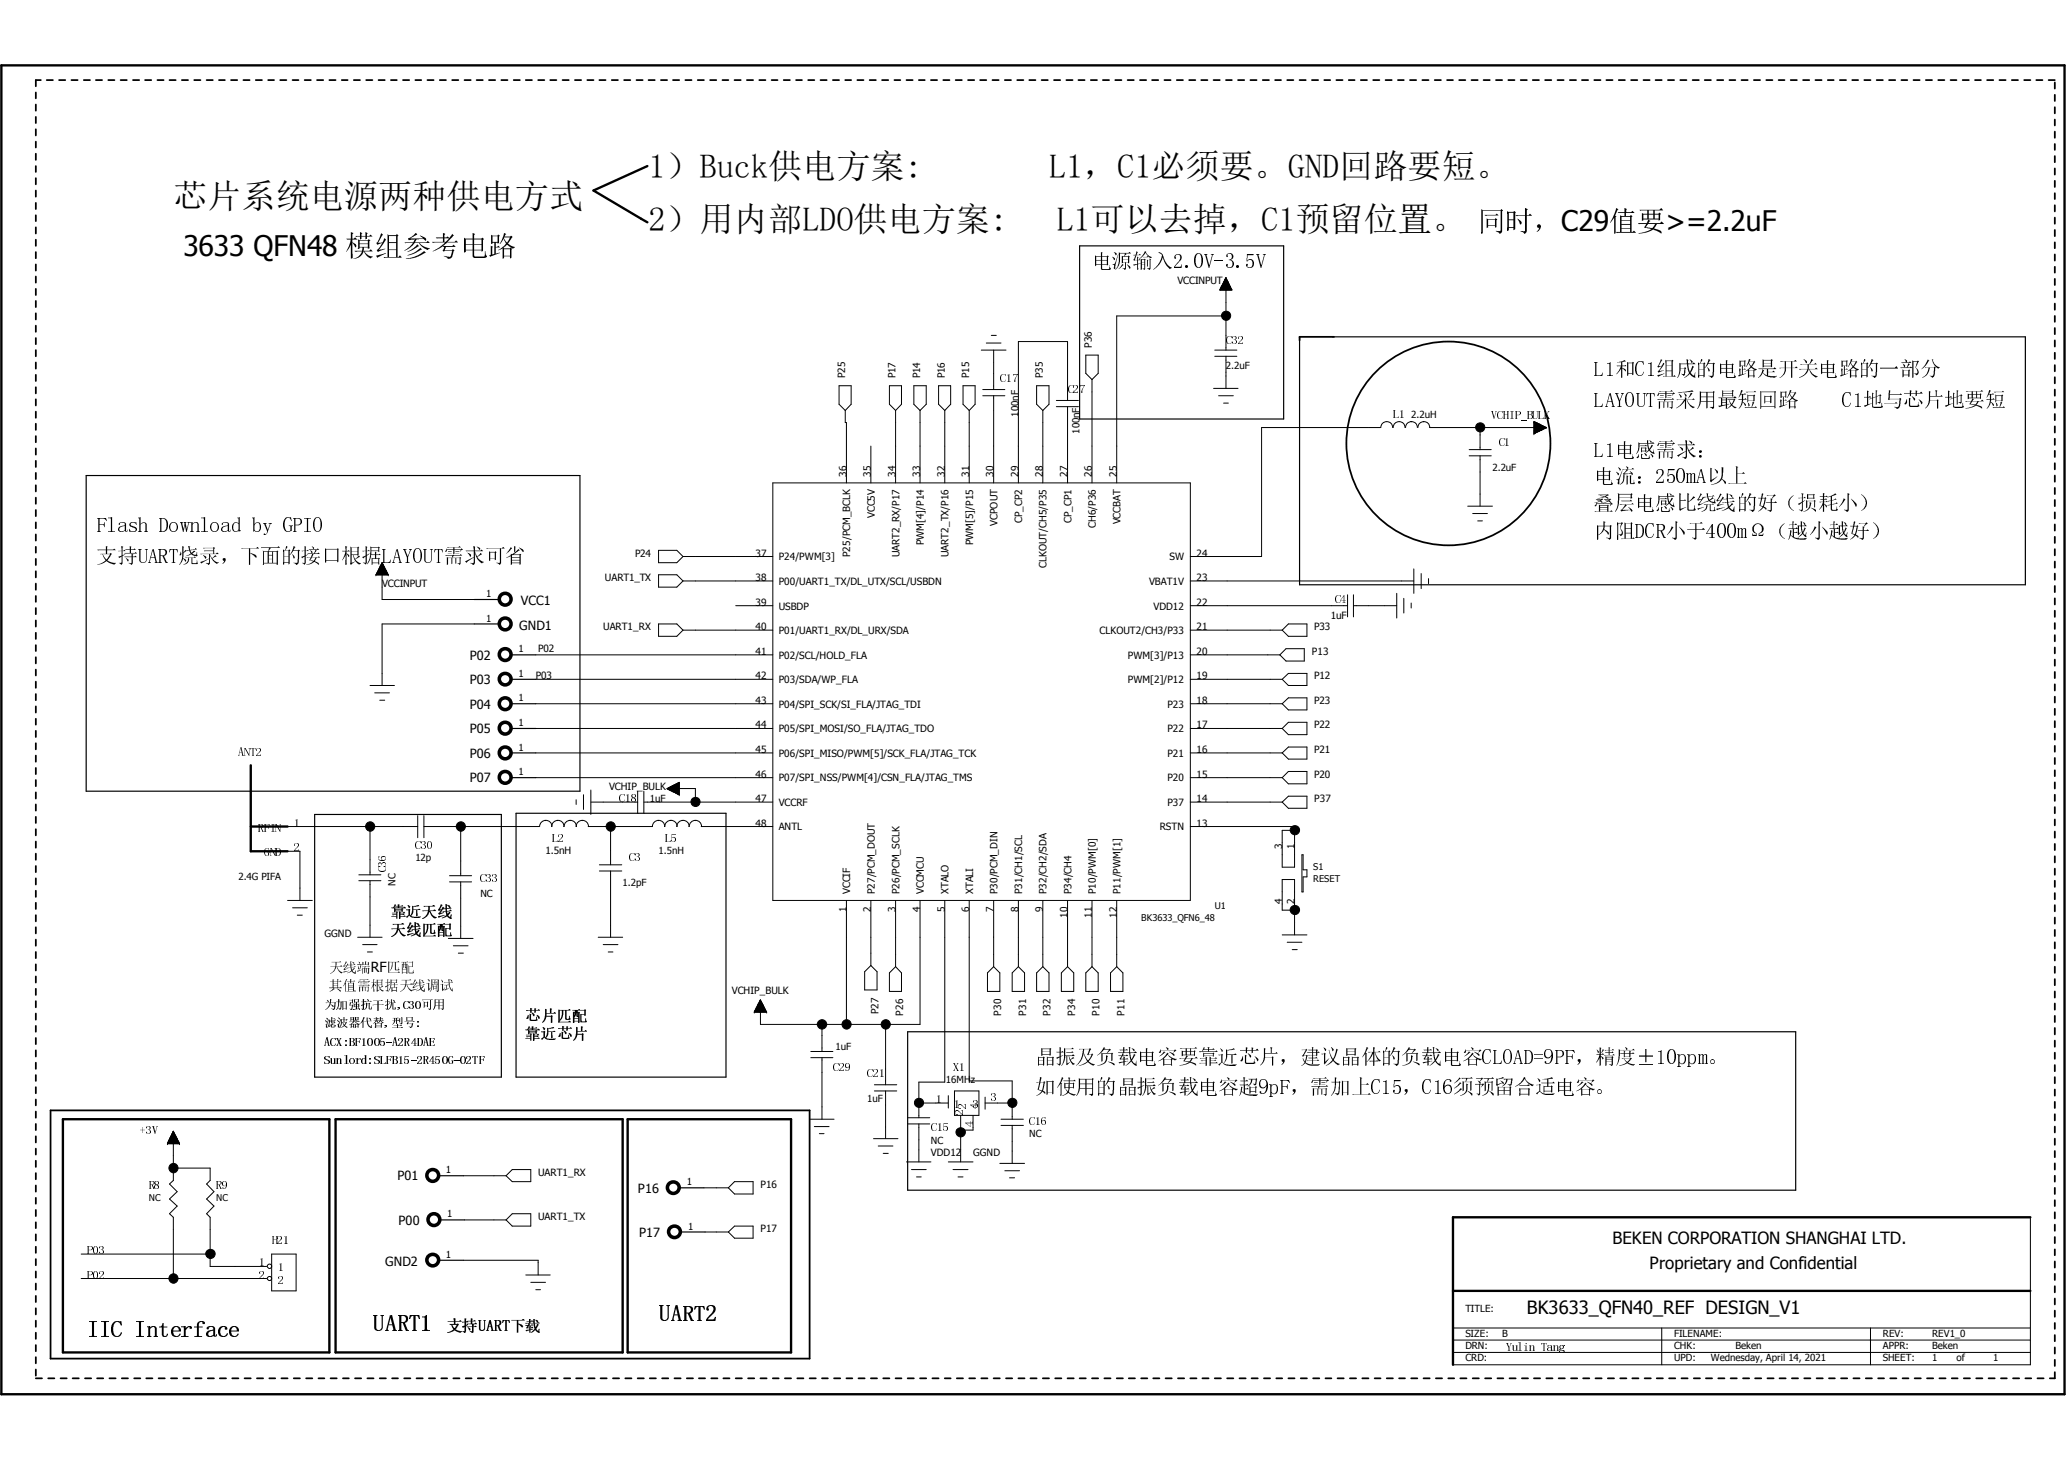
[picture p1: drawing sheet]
<svg xmlns="http://www.w3.org/2000/svg" width="297mm" height="210mm" viewBox="0 0 297 210" stroke-linecap="round" stroke-linejoin="round" font-family="sans-serif">
<defs><g id="words">
<g font-size="4.9">
<text x="24.9" y="29.9">芯片系统电源两种供电方式</text>
<text x="93.2" y="25.6">1）Buck供电方案:</text>
<text x="150.8" y="25.6">L1，C1必须要。GND回路要短。</text>
<text x="93.2" y="33.2">2）用内部LDO供电方案:</text>
<text x="151.9" y="33.2">L1可以去掉，C1预留位置。</text>
</g>
<g font-size="4.1">
<text x="212.3" y="33.2" transform="rotate(90 212.3 33.2)">同</text>
<text x="216.4" y="33.2" transform="rotate(90 216.4 33.2)">同</text>
<text x="220.4" y="33.2" transform="rotate(90 220.4 33.2)">，</text>
<text x="224.5" y="33.2">C29</text>
<text x="231.3" y="33.2" transform="rotate(90 231.3 33.2)">值</text>
<text x="235.4" y="33.2" transform="rotate(90 235.4 33.2)">值</text>
<text x="239.5" y="33.2">&gt;=2.2uF</text>
<text x="26.4" y="36.7">3633 QFN48</text>
<text x="49.8" y="36.7" transform="rotate(90 49.8 36.7)">模</text>
<text x="53.9" y="36.7" transform="rotate(90 53.9 36.7)">模</text>
<text x="57.9" y="36.7" transform="rotate(90 57.9 36.7)">模</text>
<text x="62" y="36.7" transform="rotate(90 62 36.7)">模</text>
<text x="66.1" y="36.7" transform="rotate(90 66.1 36.7)">模</text>
<text x="70.1" y="36.7" transform="rotate(90 70.1 36.7)">模</text>
</g>
<g font-size="3.3">
<text x="53.7" y="191.3" transform="rotate(90 53.7 191.3)">U</text>
<text x="55.4" y="191.3" transform="rotate(90 55.4 191.3)">A</text>
<text x="57.1" y="191.3" transform="rotate(90 57.1 191.3)">R</text>
<text x="58.7" y="191.3" transform="rotate(90 58.7 191.3)">T</text>
<text x="60.4" y="191.3" transform="rotate(90 60.4 191.3)">1</text>
<text x="12.5" y="192.2" transform="rotate(90 12.5 192.2)">I</text>
<text x="14.2" y="192.2" transform="rotate(90 14.2 192.2)">I</text>
<text x="15.9" y="192.2" transform="rotate(90 15.9 192.2)">C</text>
<text x="19.3" y="192.2" transform="rotate(90 19.3 192.2)">I</text>
<text x="21" y="192.2" transform="rotate(90 21 192.2)">n</text>
<text x="22.7" y="192.2" transform="rotate(90 22.7 192.2)">t</text>
<text x="24.4" y="192.2" transform="rotate(90 24.4 192.2)">e</text>
<text x="26.1" y="192.2" transform="rotate(90 26.1 192.2)">r</text>
<text x="27.8" y="192.2" transform="rotate(90 27.8 192.2)">f</text>
<text x="29.4" y="192.2" transform="rotate(90 29.4 192.2)">a</text>
<text x="31.1" y="192.2" transform="rotate(90 31.1 192.2)">c</text>
<text x="32.8" y="192.2" transform="rotate(90 32.8 192.2)">e</text>
</g>
<g font-size="3.2">
<text x="94.8" y="189.9" transform="rotate(90 94.8 189.9)">U</text>
<text x="96.5" y="189.9" transform="rotate(90 96.5 189.9)">A</text>
<text x="98.1" y="189.9" transform="rotate(90 98.1 189.9)">R</text>
<text x="99.8" y="189.9" transform="rotate(90 99.8 189.9)">T</text>
<text x="101.4" y="189.9" transform="rotate(90 101.4 189.9)">2</text>
</g>
<g font-size="2.9">
<text x="157" y="38.5" transform="rotate(90 157 38.5)">电</text>
<text x="159.9" y="38.5" transform="rotate(90 159.9 38.5)">源</text>
<text x="162.8" y="38.5" transform="rotate(90 162.8 38.5)">输</text>
<text x="165.8" y="38.5" transform="rotate(90 165.8 38.5)">入</text>
<text x="168.7" y="38.5" transform="rotate(90 168.7 38.5)">2</text>
<text x="170.2" y="38.5" transform="rotate(90 170.2 38.5)">.</text>
<text x="171.6" y="38.5" transform="rotate(90 171.6 38.5)">0</text>
<text x="173.1" y="38.5" transform="rotate(90 173.1 38.5)">V</text>
<text x="174.6" y="38.5" transform="rotate(90 174.6 38.5)">-</text>
<text x="176.1" y="38.5" transform="rotate(90 176.1 38.5)">3</text>
<text x="177.6" y="38.5" transform="rotate(90 177.6 38.5)">.</text>
<text x="179.1" y="38.5" transform="rotate(90 179.1 38.5)">5</text>
<text x="180.5" y="38.5" transform="rotate(90 180.5 38.5)">V</text>
<text x="229.2" y="54.1" transform="rotate(90 229.2 54.1)">L L</text>
<text x="230.7" y="54.1" transform="rotate(90 230.7 54.1)">1 A</text>
<text x="232.2" y="54.1" transform="rotate(90 232.2 54.1)">和Y</text>
<text x="233.7" y="58.5" transform="rotate(90 233.7 58.5)">O</text>
<text x="235.1" y="54.1" transform="rotate(90 235.1 54.1)">C U</text>
<text x="236.6" y="54.1" transform="rotate(90 236.6 54.1)">1 T</text>
<text x="238.1" y="54.1" transform="rotate(90 238.1 54.1)">组需 需</text>
<text x="241" y="54.1" transform="rotate(90 241 54.1)">成采 求</text>
<text x="243.9" y="54.1" transform="rotate(90 243.9 54.1)">的用 ：A绕</text>
<text x="246.8" y="54.1" transform="rotate(90 246.8 54.1)">电最</text>
<text x="249.8" y="54.1" transform="rotate(90 249.8 54.1)">路短</text>
<text x="252.7" y="54.1" transform="rotate(90 252.7 54.1)">是回</text>
<text x="255.6" y="54.1" transform="rotate(90 255.6 54.1)">开路</text>
<text x="258.5" y="54.1" transform="rotate(90 258.5 54.1)">关</text>
<text x="261.4" y="54.1" transform="rotate(90 261.4 54.1)">电</text>
<text x="264.4" y="54.1" transform="rotate(90 264.4 54.1)">路C</text>
<text x="266.3" y="58.5" transform="rotate(90 266.3 58.5)">1</text>
<text x="267.3" y="54.1" transform="rotate(90 267.3 54.1)">的地</text>
<text x="270.2" y="54.1" transform="rotate(90 270.2 54.1)">一与</text>
<text x="273.1" y="54.1" transform="rotate(90 273.1 54.1)">部芯</text>
<text x="276" y="54.1" transform="rotate(90 276 54.1)">分片</text>
<text x="279.5" y="58.5" transform="rotate(90 279.5 58.5)">地</text>
<text x="282.4" y="58.5" transform="rotate(90 282.4 58.5)">要</text>
<text x="285.4" y="58.5" transform="rotate(90 285.4 58.5)">短</text>
<text x="229.2" y="65.7" transform="rotate(90 229.2 65.7)">L电</text>
<text x="230.7" y="65.7" transform="rotate(90 230.7 65.7)">1</text>
<text x="232.2" y="65.7" transform="rotate(90 232.2 65.7)">电</text>
<text x="235.1" y="65.7" transform="rotate(90 235.1 65.7)">感</text>
<text x="232.1" y="69.4" transform="rotate(90 232.1 69.4)">流</text>
<text x="235.1" y="69.4" transform="rotate(90 235.1 69.4)">：电D</text>
<text x="238" y="69.4" transform="rotate(90 238 69.4)">2感R</text>
<text x="239.5" y="69.4" transform="rotate(90 239.5 69.4)">5</text>
<text x="240.9" y="69.4" transform="rotate(90 240.9 69.4)">0比</text>
<text x="242.4" y="69.4" transform="rotate(90 242.4 69.4)">m</text>
<text x="245.4" y="69.4" transform="rotate(90 245.4 69.4)">以</text>
<text x="248.3" y="69.4" transform="rotate(90 248.3 69.4)">上</text>
<text x="14" y="76.5" transform="rotate(90 14 76.5)">F 支</text>
<text x="15.4" y="76.5" transform="rotate(90 15.4 76.5)">l</text>
<text x="16.9" y="76.5" transform="rotate(90 16.9 76.5)">a 持</text>
<text x="18.4" y="76.5" transform="rotate(90 18.4 76.5)">s</text>
<text x="19.9" y="76.5" transform="rotate(90 19.9 76.5)">h U</text>
<text x="22.8" y="76.5" transform="rotate(90 22.8 76.5)">D R</text>
<text x="24.3" y="76.5" transform="rotate(90 24.3 76.5)">o T</text>
<text x="25.8" y="76.5" transform="rotate(90 25.8 76.5)">w 烧</text>
<text x="27.3" y="76.5" transform="rotate(90 27.3 76.5)">n</text>
<text x="28.8" y="76.5" transform="rotate(90 28.8 76.5)">l 录</text>
<text x="30.3" y="76.5" transform="rotate(90 30.3 76.5)">o</text>
<text x="31.7" y="76.5" transform="rotate(90 31.7 76.5)">a ，</text>
<text x="33.2" y="76.5" transform="rotate(90 33.2 76.5)">d</text>
<text x="36.2" y="76.5" transform="rotate(90 36.2 76.5)">b</text>
<text x="37.7" y="76.5" transform="rotate(90 37.7 76.5)">y 面</text>
<text x="40.6" y="76.5" transform="rotate(90 40.6 76.5)">G 的</text>
<text x="42.1" y="76.5" transform="rotate(90 42.1 76.5)">P</text>
<text x="43.6" y="76.5" transform="rotate(90 43.6 76.5)">I 接</text>
<text x="45.1" y="76.5" transform="rotate(90 45.1 76.5)">O</text>
<text x="229.2" y="73.3" transform="rotate(90 229.2 73.3)">叠内</text>
<text x="232.1" y="73.3" transform="rotate(90 232.1 73.3)">层阻</text>
<text x="236.5" y="77.4" transform="rotate(90 236.5 77.4)">C</text>
<text x="239.5" y="77.4" transform="rotate(90 239.5 77.4)">小</text>
<text x="242.4" y="77.4" transform="rotate(90 242.4 77.4)">于</text>
<text x="245.3" y="77.4" transform="rotate(90 245.3 77.4)">4</text>
<text x="246.7" y="73.3" transform="rotate(90 246.7 73.3)">线0</text>
<text x="248.3" y="77.4" transform="rotate(90 248.3 77.4)">0</text>
<text x="249.7" y="73.3" transform="rotate(90 249.7 73.3)">的m</text>
<text x="251.3" y="77.4" transform="rotate(90 251.3 77.4)">Ω</text>
<text x="252.6" y="73.3" transform="rotate(90 252.6 73.3)">好</text>
<text x="254.2" y="77.4" transform="rotate(90 254.2 77.4)">（</text>
<text x="255.5" y="73.3" transform="rotate(90 255.5 73.3)">（</text>
<text x="257.1" y="77.4" transform="rotate(90 257.1 77.4)">越</text>
<text x="258.4" y="73.3" transform="rotate(90 258.4 73.3)">损</text>
<text x="260" y="77.4" transform="rotate(90 260 77.4)">小</text>
<text x="261.4" y="73.3" transform="rotate(90 261.4 73.3)">耗</text>
<text x="263" y="77.4" transform="rotate(90 263 77.4)">越</text>
<text x="264.3" y="73.3" transform="rotate(90 264.3 73.3)">小</text>
<text x="265.9" y="77.4" transform="rotate(90 265.9 77.4)">好</text>
<text x="267.2" y="73.3" transform="rotate(90 267.2 73.3)">）</text>
<text x="268.8" y="77.4" transform="rotate(90 268.8 77.4)">）</text>
<text x="21.3" y="80.9" transform="rotate(90 21.3 80.9)">A</text>
<text x="34.5" y="80.9" transform="rotate(90 34.5 80.9)">下</text>
<text x="46.2" y="80.9" transform="rotate(90 46.2 80.9)">口</text>
<text x="49.1" y="80.9" transform="rotate(90 49.1 80.9)">根</text>
<text x="52" y="80.9" transform="rotate(90 52 80.9)">据</text>
<text x="54.9" y="80.9" transform="rotate(90 54.9 80.9)">L</text>
<text x="56.4" y="80.9" transform="rotate(90 56.4 80.9)">A</text>
<text x="57.9" y="80.9" transform="rotate(90 57.9 80.9)">Y</text>
<text x="59.4" y="80.9" transform="rotate(90 59.4 80.9)">O</text>
<text x="60.9" y="80.9" transform="rotate(90 60.9 80.9)">U</text>
<text x="62.3" y="80.9" transform="rotate(90 62.3 80.9)">T</text>
<text x="63.8" y="80.9" transform="rotate(90 63.8 80.9)">需</text>
<text x="66.7" y="80.9" transform="rotate(90 66.7 80.9)">求</text>
<text x="69.7" y="80.9" transform="rotate(90 69.7 80.9)">可</text>
<text x="72.6" y="80.9" transform="rotate(90 72.6 80.9)">省</text>
<text x="148.9" y="153" transform="rotate(90 148.9 153)">晶如</text>
<text x="151.8" y="153" transform="rotate(90 151.8 153)">振使</text>
<text x="154.7" y="153" transform="rotate(90 154.7 153)">及用</text>
<text x="157.6" y="153" transform="rotate(90 157.6 153)">负的</text>
<text x="160.6" y="153" transform="rotate(90 160.6 153)">载晶</text>
<text x="163.5" y="153" transform="rotate(90 163.5 153)">电振</text>
<text x="166.4" y="153" transform="rotate(90 166.4 153)">容负</text>
<text x="169.3" y="153" transform="rotate(90 169.3 153)">要载</text>
<text x="172.2" y="153" transform="rotate(90 172.2 153)">靠电</text>
<text x="175.2" y="153" transform="rotate(90 175.2 153)">近容</text>
<text x="178.1" y="153" transform="rotate(90 178.1 153)">芯超</text>
<text x="181" y="153" transform="rotate(90 181 153)">片9</text>
<text x="183.9" y="153" transform="rotate(90 183.9 153)">， F</text>
<text x="186.8" y="153" transform="rotate(90 186.8 153)">建</text>
<text x="189.8" y="153" transform="rotate(90 189.8 153)">议</text>
<text x="192.7" y="153" transform="rotate(90 192.7 153)">晶</text>
<text x="195.6" y="153" transform="rotate(90 195.6 153)">体</text>
<text x="198.5" y="153" transform="rotate(90 198.5 153)">的1</text>
<text x="201.5" y="153" transform="rotate(90 201.5 153)">负，</text>
<text x="204.4" y="153" transform="rotate(90 204.4 153)">载C</text>
<text x="207.3" y="153" transform="rotate(90 207.3 153)">电6</text>
<text x="210.2" y="153" transform="rotate(90 210.2 153)">容</text>
<text x="213.1" y="153" transform="rotate(90 213.1 153)">C</text>
<text x="214.6" y="153" transform="rotate(90 214.6 153)">L 留</text>
<text x="216.1" y="153" transform="rotate(90 216.1 153)">O</text>
<text x="217.6" y="153" transform="rotate(90 217.6 153)">A 合</text>
<text x="219.1" y="153" transform="rotate(90 219.1 153)">D</text>
<text x="220.5" y="153" transform="rotate(90 220.5 153)">= 适</text>
<text x="222" y="153" transform="rotate(90 222 153)">9</text>
<text x="223.5" y="153" transform="rotate(90 223.5 153)">P 电</text>
<text x="225" y="153" transform="rotate(90 225 153)">F</text>
<text x="226.5" y="153" transform="rotate(90 226.5 153)">， 容</text>
<text x="229.4" y="153" transform="rotate(90 229.4 153)">精。</text>
<text x="232.3" y="153" transform="rotate(90 232.3 153)">度</text>
<text x="235.2" y="153" transform="rotate(90 235.2 153)">±</text>
<text x="238.2" y="153" transform="rotate(90 238.2 153)">1</text>
<text x="239.6" y="153" transform="rotate(90 239.6 153)">0</text>
<text x="241.1" y="153" transform="rotate(90 241.1 153)">p</text>
<text x="242.6" y="153" transform="rotate(90 242.6 153)">p</text>
<text x="244.1" y="153" transform="rotate(90 244.1 153)">m</text>
<text x="245.6" y="153" transform="rotate(90 245.6 153)">。</text>
<text x="182.5" y="157.4" transform="rotate(90 182.5 157.4)">p</text>
<text x="185.4" y="157.4" transform="rotate(90 185.4 157.4)">，</text>
<text x="188.4" y="157.4" transform="rotate(90 188.4 157.4)">需</text>
<text x="191.3" y="157.4" transform="rotate(90 191.3 157.4)">加</text>
<text x="194.2" y="157.4" transform="rotate(90 194.2 157.4)">上</text>
<text x="197.1" y="157.4" transform="rotate(90 197.1 157.4)">C</text>
<text x="200.1" y="157.4" transform="rotate(90 200.1 157.4)">5</text>
<text x="206" y="157.4" transform="rotate(90 206 157.4)">1</text>
<text x="208.9" y="157.4" transform="rotate(90 208.9 157.4)">须</text>
<text x="211.9" y="157.4" transform="rotate(90 211.9 157.4)">预</text>
</g>
<text font-size="2.6" x="219.5" y="189">BK3633_QFN40_REF DESIGN_V1</text>
<g font-size="2.4">
<text x="231.8" y="178.9">BEKEN CORPORATION SHANGHAI LTD.</text>
<text x="237.2" y="182.4">Proprietary and Confidential</text>
</g>
<g font-size="2.2">
<text x="56.2" y="131.8" transform="rotate(90 56.2 131.8)">靠</text>
<text x="58.4" y="131.8" transform="rotate(90 58.4 131.8)">近</text>
<text x="60.6" y="131.8" transform="rotate(90 60.6 131.8)">天</text>
<text x="62.9" y="131.8" transform="rotate(90 62.9 131.8)">线</text>
<text x="56.2" y="134.5" transform="rotate(90 56.2 134.5)">天</text>
<text x="58.4" y="134.5" transform="rotate(90 58.4 134.5)">线</text>
<text x="60.6" y="134.5" transform="rotate(90 60.6 134.5)">匹</text>
<text x="62.9" y="134.5" transform="rotate(90 62.9 134.5)">配</text>
<text x="75.6" y="146.8" transform="rotate(90 75.6 146.8)">芯</text>
<text x="75.6" y="149.4" transform="rotate(90 75.6 149.4)">靠</text>
<text x="77.8" y="146.8" transform="rotate(90 77.8 146.8)">片</text>
<text x="77.8" y="149.4" transform="rotate(90 77.8 149.4)">近</text>
<text x="80" y="146.8" transform="rotate(90 80 146.8)">匹</text>
<text x="80" y="149.4" transform="rotate(90 80 149.4)">芯</text>
<text x="82.3" y="146.8" transform="rotate(90 82.3 146.8)">配</text>
<text x="82.3" y="149.4" transform="rotate(90 82.3 149.4)">片</text>
<text x="64.2" y="191.3" transform="rotate(90 64.2 191.3)">支</text>
<text x="66.5" y="191.3" transform="rotate(90 66.5 191.3)">持</text>
<text x="68.7" y="191.3" transform="rotate(90 68.7 191.3)">U</text>
<text x="69.9" y="191.3" transform="rotate(90 69.9 191.3)">A</text>
<text x="71" y="191.3" transform="rotate(90 71 191.3)">R</text>
<text x="72.2" y="191.3" transform="rotate(90 72.2 191.3)">T</text>
<text x="73.3" y="191.3" transform="rotate(90 73.3 191.3)">下</text>
<text x="75.6" y="191.3" transform="rotate(90 75.6 191.3)">载</text>
</g>
<g font-size="2">
<text x="47.4" y="142.3" transform="rotate(90 47.4 142.3)">其</text>
<text x="47.4" y="139.7" transform="rotate(90 47.4 139.7)">天</text>
<text x="49.3" y="142.3" transform="rotate(90 49.3 142.3)">其</text>
<text x="49.3" y="139.7" transform="rotate(90 49.3 139.7)">天</text>
<text x="51.3" y="142.3" transform="rotate(90 51.3 142.3)">其</text>
<text x="51.3" y="139.7" transform="rotate(90 51.3 139.7)">天</text>
<text x="53.3" y="139.7">RF</text>
<text x="53.3" y="142.3" transform="rotate(90 53.3 142.3)">其</text>
<text x="55.3" y="142.3" transform="rotate(90 55.3 142.3)">其</text>
<text x="55.6" y="139.7" transform="rotate(90 55.6 139.7)">匹</text>
<text x="57.3" y="142.3" transform="rotate(90 57.3 142.3)">天</text>
<text x="57.6" y="139.7" transform="rotate(90 57.6 139.7)">匹</text>
<text x="59.3" y="142.3" transform="rotate(90 59.3 142.3)">天</text>
<text x="61.3" y="142.3" transform="rotate(90 61.3 142.3)">其</text>
<text x="63.3" y="142.3" transform="rotate(90 63.3 142.3)">其</text>
</g>
<g font-size="1.8">
<text x="74.9" y="86.9">VCC1</text>
<text x="67.5" y="94.8">P02</text>
<text x="74.7" y="90.6">GND1</text>
<text x="67.5" y="98.4">P03</text>
<text x="67.5" y="101.9">P04</text>
<text x="67.5" y="105.5">P05</text>
<text x="67.5" y="109">P06</text>
<text x="67.5" y="112.5">P07</text>
<text x="57.1" y="169.7">P01</text>
<text x="91.7" y="171.5">P16</text>
<text x="57.3" y="176.1">P00</text>
<text x="91.9" y="177.8">P17</text>
<text x="55.4" y="182.1">GND2</text>
</g>
<g font-size="1.7">
<text x="176.3" y="49.5" transform="rotate(90 176.3 49.5)">C</text>
<text x="177.1" y="49.5" transform="rotate(90 177.1 49.5)">3</text>
<text x="178" y="49.5" transform="rotate(90 178 49.5)">2</text>
<text x="143.7" y="54.9" transform="rotate(90 143.7 54.9)">C</text>
<text x="144.6" y="54.9" transform="rotate(90 144.6 54.9)">1</text>
<text x="145.4" y="54.9" transform="rotate(90 145.4 54.9)">7</text>
<text x="153.5" y="56.6" transform="rotate(90 153.5 56.6)">C</text>
<text x="154.3" y="56.6" transform="rotate(90 154.3 56.6)">2</text>
<text x="155.2" y="56.6" transform="rotate(90 155.2 56.6)">7</text>
<text x="200.3" y="60.1" transform="rotate(90 200.3 60.1)">L</text>
<text x="201.1" y="60.1" transform="rotate(90 201.1 60.1)">1</text>
<text x="214.4" y="60.3" transform="rotate(90 214.4 60.3)">V</text>
<text x="215.3" y="60.3" transform="rotate(90 215.3 60.3)">C</text>
<text x="215.5" y="64.1" transform="rotate(90 215.5 64.1)">C</text>
<text x="216.1" y="60.3" transform="rotate(90 216.1 60.3)">H</text>
<text x="216.3" y="64.1" transform="rotate(90 216.3 64.1)">1</text>
<text x="216.9" y="60.3" transform="rotate(90 216.9 60.3)">I</text>
<text x="217.8" y="60.3" transform="rotate(90 217.8 60.3)">P</text>
<text x="218.6" y="60.3" transform="rotate(90 218.6 60.3)">_</text>
<text x="219.5" y="60.3" transform="rotate(90 219.5 60.3)">B</text>
<text x="220.3" y="60.3" transform="rotate(90 220.3 60.3)">U</text>
<text x="221.2" y="60.3" transform="rotate(90 221.2 60.3)">L</text>
<text x="222" y="60.3" transform="rotate(90 222 60.3)">K</text>
<text x="191.9" y="86.7" transform="rotate(90 191.9 86.7)">C</text>
<text x="192.7" y="86.7" transform="rotate(90 192.7 86.7)">4</text>
<text x="34.3" y="108.6" transform="rotate(90 34.3 108.6)">A</text>
<text x="35.1" y="108.6" transform="rotate(90 35.1 108.6)">N</text>
<text x="36" y="108.6" transform="rotate(90 36 108.6)">T</text>
<text x="36.8" y="108.6" transform="rotate(90 36.8 108.6)">2</text>
<text x="37.1" y="119.5" transform="rotate(90 37.1 119.5)">R</text>
<text x="37.9" y="119.5" transform="rotate(90 37.9 119.5)">F</text>
<text x="38.8" y="119.5" transform="rotate(90 38.8 119.5)">I</text>
<text x="39.6" y="119.5" transform="rotate(90 39.6 119.5)">N</text>
<text x="42.2" y="118.8" transform="rotate(90 42.2 118.8)">1</text>
<text x="89" y="115.3" transform="rotate(90 89 115.3)">C</text>
<text x="89.9" y="115.3" transform="rotate(90 89.9 115.3)">1</text>
<text x="90.7" y="115.3" transform="rotate(90 90.7 115.3)">8</text>
<text x="37.9" y="123.1" transform="rotate(90 37.9 123.1)">G</text>
<text x="38.8" y="123.1" transform="rotate(90 38.8 123.1)">N</text>
<text x="39.6" y="123.1" transform="rotate(90 39.6 123.1)">D</text>
<text x="42.2" y="122.4" transform="rotate(90 42.2 122.4)">2</text>
<text x="55.5" y="123.7" transform="rotate(90 55.5 123.7)">6C</text>
<text x="55.5" y="124.6" transform="rotate(90 55.5 124.6)">3</text>
<text x="59.7" y="122" transform="rotate(90 59.7 122)">C</text>
<text x="60.6" y="122" transform="rotate(90 60.6 122)">3</text>
<text x="61.4" y="122" transform="rotate(90 61.4 122)">0</text>
<text x="79.3" y="121" transform="rotate(90 79.3 121)">L</text>
<text x="80.2" y="121" transform="rotate(90 80.2 121)">2</text>
<text x="90.4" y="123.8" transform="rotate(90 90.4 123.8)">C</text>
<text x="91.3" y="123.8" transform="rotate(90 91.3 123.8)">3</text>
<text x="95.6" y="121" transform="rotate(90 95.6 121)">L</text>
<text x="96.4" y="121" transform="rotate(90 96.4 121)">5</text>
<text x="69.1" y="126.8" transform="rotate(90 69.1 126.8)">C</text>
<text x="69.9" y="126.8" transform="rotate(90 69.9 126.8)">3</text>
<text x="70.8" y="126.8" transform="rotate(90 70.8 126.8)">3</text>
<text x="46.6" y="145" transform="rotate(90 46.6 145)">为滤A S</text>
<text x="48.3" y="145" transform="rotate(90 48.3 145)">加波X n</text>
<text x="50.1" y="145" transform="rotate(90 50.1 145)">强器B o</text>
<text x="51.8" y="145" transform="rotate(90 51.8 145)">抗代1 d</text>
<text x="53.5" y="145" transform="rotate(90 53.5 145)">干替0 S</text>
<text x="55.3" y="145" transform="rotate(90 55.3 145)">扰,</text>
<text x="56.2" y="147.7" transform="rotate(90 56.2 147.7)">型A B</text>
<text x="57" y="145" transform="rotate(90 57 145)">,</text>
<text x="57.9" y="145" transform="rotate(90 57.9 145)">C 号R 5</text>
<text x="58.8" y="145" transform="rotate(90 58.8 145)">3</text>
<text x="59.7" y="145" transform="rotate(90 59.7 145)">0 : D 2</text>
<text x="60.6" y="145" transform="rotate(90 60.6 145)">可</text>
<text x="62.3" y="145" transform="rotate(90 62.3 145)">用</text>
<text x="47.5" y="150.3" transform="rotate(90 47.5 150.3)">C u</text>
<text x="49.3" y="150.3" transform="rotate(90 49.3 150.3)">: l</text>
<text x="51" y="150.3" transform="rotate(90 51 150.3)">F r</text>
<text x="52.8" y="150.3" transform="rotate(90 52.8 150.3)">0 :</text>
<text x="54.6" y="150.3" transform="rotate(90 54.6 150.3)">5 L</text>
<text x="55.5" y="150.3" transform="rotate(90 55.5 150.3)">- F</text>
<text x="57.3" y="153" transform="rotate(90 57.3 153)">1</text>
<text x="57.3" y="150.3" transform="rotate(90 57.3 150.3)">2</text>
<text x="59" y="150.3" transform="rotate(90 59 150.3)">4 -</text>
<text x="60.8" y="150.3" transform="rotate(90 60.8 150.3)">A R</text>
<text x="61.7" y="150.3" transform="rotate(90 61.7 150.3)">E 4</text>
<text x="62.6" y="153" transform="rotate(90 62.6 153)">5</text>
<text x="63.5" y="153" transform="rotate(90 63.5 153)">0</text>
<text x="64.4" y="153" transform="rotate(90 64.4 153)">G</text>
<text x="65.3" y="153" transform="rotate(90 65.3 153)">-</text>
<text x="66.2" y="153" transform="rotate(90 66.2 153)">0</text>
<text x="67" y="153" transform="rotate(90 67 153)">2</text>
<text x="67.9" y="153" transform="rotate(90 67.9 153)">T</text>
<text x="68.8" y="153" transform="rotate(90 68.8 153)">F</text>
<text x="119.8" y="154" transform="rotate(90 119.8 154)">C</text>
<text x="120.7" y="154" transform="rotate(90 120.7 154)">2</text>
<text x="121.5" y="154" transform="rotate(90 121.5 154)">9</text>
<text x="124.7" y="154.9" transform="rotate(90 124.7 154.9)">C</text>
<text x="125.5" y="154.9" transform="rotate(90 125.5 154.9)">2</text>
<text x="126.4" y="154.9" transform="rotate(90 126.4 154.9)">1</text>
<text x="137" y="154" transform="rotate(90 137 154)">X</text>
<text x="137.9" y="154" transform="rotate(90 137.9 154)">1</text>
<text x="134.6" y="158.6" transform="rotate(90 134.6 158.6)">1</text>
<text x="137.2" y="159.3" transform="rotate(90 137.2 159.3)">1</text>
<text x="138.5" y="160.3" transform="rotate(90 138.5 160.3)">2</text>
<text x="138.8" y="159.5" transform="rotate(90 138.8 159.5)">2</text>
<text x="139.9" y="159.3" transform="rotate(90 139.9 159.3)">3</text>
<text x="140.6" y="159.5" transform="rotate(90 140.6 159.5)">4</text>
<text x="142.5" y="158.2" transform="rotate(90 142.5 158.2)">3</text>
<text x="148" y="161.8" transform="rotate(90 148 161.8)">C</text>
<text x="148.8" y="161.8" transform="rotate(90 148.8 161.8)">1</text>
<text x="149.7" y="161.8" transform="rotate(90 149.7 161.8)">6</text>
<text x="133.8" y="162.6" transform="rotate(90 133.8 162.6)">C</text>
<text x="134.7" y="162.6" transform="rotate(90 134.7 162.6)">1</text>
<text x="135.5" y="162.6" transform="rotate(90 135.5 162.6)">5</text>
<text x="139.9" y="162.1" transform="rotate(90 139.9 162.1)">4</text>
<text x="37.3" y="182.1" transform="rotate(90 37.3 182.1)">12</text>
<text x="39.9" y="182.8" transform="rotate(90 39.9 182.8)">12</text>
<text x="216.5" y="194.3" transform="rotate(90 216.5 194.3)">Y</text>
<text x="217.3" y="194.3" transform="rotate(90 217.3 194.3)">u</text>
<text x="218.2" y="194.3" transform="rotate(90 218.2 194.3)">l</text>
<text x="219" y="194.3" transform="rotate(90 219 194.3)">i</text>
<text x="219.9" y="194.3" transform="rotate(90 219.9 194.3)">n</text>
<text x="221.6" y="194.3" transform="rotate(90 221.6 194.3)">T</text>
<text x="222.4" y="194.3" transform="rotate(90 222.4 194.3)">a</text>
<text x="223.3" y="194.3" transform="rotate(90 223.3 194.3)">n</text>
<text x="224.1" y="194.3" transform="rotate(90 224.1 194.3)">g</text>
</g>
<g font-size="1.6">
<text x="20.2" y="163" transform="rotate(90 20.2 163)">+</text>
<text x="21" y="163" transform="rotate(90 21 163)">3</text>
<text x="21.8" y="163" transform="rotate(90 21.8 163)">V</text>
<text x="21.4" y="170.9" transform="rotate(90 21.4 170.9)">R</text>
<text x="22.2" y="170.9" transform="rotate(90 22.2 170.9)">8</text>
<text x="31.1" y="170.9" transform="rotate(90 31.1 170.9)">R</text>
<text x="31.9" y="170.9" transform="rotate(90 31.9 170.9)">9</text>
<text x="39.1" y="178.9" transform="rotate(90 39.1 178.9)">H</text>
<text x="39.9" y="178.9" transform="rotate(90 39.9 178.9)">2</text>
<text x="40.7" y="178.9" transform="rotate(90 40.7 178.9)">1</text>
<text x="12.6" y="183.8" transform="rotate(90 12.6 183.8)">P</text>
<text x="12.6" y="180.3" transform="rotate(90 12.6 180.3)">P</text>
<text x="13.4" y="183.8" transform="rotate(90 13.4 183.8)">0</text>
<text x="13.4" y="180.3" transform="rotate(90 13.4 180.3)">0</text>
<text x="14.2" y="180.3" transform="rotate(90 14.2 180.3)">3</text>
<text x="14.2" y="183.8" transform="rotate(90 14.2 183.8)">2</text>
</g>
<g font-size="1.4">
<text x="169.3" y="40.8">VCCINPUT</text>
<text x="157" y="50" transform="rotate(-90 157 50)">P36</text>
<text x="176.3" y="53">2.2uF</text>
<text x="121.5" y="54.4" transform="rotate(-90 121.5 54.4)">P25</text>
<text x="128.8" y="54.4" transform="rotate(-90 128.8 54.4)">P17</text>
<text x="132.3" y="54.4" transform="rotate(-90 132.3 54.4)">P14</text>
<text x="135.8" y="54.4" transform="rotate(-90 135.8 54.4)">P16</text>
<text x="139.3" y="54.4" transform="rotate(-90 139.3 54.4)">P15</text>
<text x="146.4" y="59.9" transform="rotate(-90 146.4 59.9)">100nF</text>
<text x="149.9" y="54.4" transform="rotate(-90 149.9 54.4)">P35</text>
<text x="155.2" y="62.4" transform="rotate(-90 155.2 62.4)">100nF</text>
<text x="202.9" y="60.1">2.2uH</text>
<text x="121.7" y="68.5" transform="rotate(-90 121.7 68.5)">36</text>
<text x="125.2" y="68.5" transform="rotate(-90 125.2 68.5)">35</text>
<text x="128.8" y="68.5" transform="rotate(-90 128.8 68.5)">34</text>
<text x="132.3" y="68.5" transform="rotate(-90 132.3 68.5)">33</text>
<text x="135.8" y="68.5" transform="rotate(-90 135.8 68.5)">32</text>
<text x="139.3" y="68.5" transform="rotate(-90 139.3 68.5)">31</text>
<text x="142.9" y="68.5" transform="rotate(-90 142.9 68.5)">30</text>
<text x="146.4" y="68.5" transform="rotate(-90 146.4 68.5)">29</text>
<text x="149.9" y="68.5" transform="rotate(-90 149.9 68.5)">28</text>
<text x="153.5" y="68.5" transform="rotate(-90 153.5 68.5)">27</text>
<text x="157" y="68.5" transform="rotate(-90 157 68.5)">26</text>
<text x="160.6" y="68.5" transform="rotate(-90 160.6 68.5)">25</text>
<text x="214.6" y="67.6">2.2uF</text>
<text x="125.8" y="74.5" transform="rotate(-90 125.8 74.5)">VCC5V</text>
<text x="143.4" y="75.6" transform="rotate(-90 143.4 75.6)">VCPOUT</text>
<text x="147" y="75.2" transform="rotate(-90 147 75.2)">CP_CP2</text>
<text x="154" y="75.2" transform="rotate(-90 154 75.2)">CP_CP1</text>
<text x="157.6" y="75.9" transform="rotate(-90 157.6 75.9)">CH6/P36</text>
<text x="161.1" y="75.4" transform="rotate(-90 161.1 75.4)">VCCBAT</text>
<text x="87" y="83.5">UART1_TX</text>
<text x="91.3" y="80">P24</text>
<text x="108.6" y="80">37</text>
<text x="108.6" y="83.5">38</text>
<text x="112" y="80.6">P24/PWM[3]</text>
<text x="122.2" y="80.1" transform="rotate(-90 122.2 80.1)">P25/PCM_BCLK</text>
<text x="129.3" y="80.1" transform="rotate(-90 129.3 80.1)">UART2_RX/P17</text>
<text x="132.8" y="78.4" transform="rotate(-90 132.8 78.4)">PWM[4]/P14</text>
<text x="136.4" y="80.1" transform="rotate(-90 136.4 80.1)">UART2_TX/P16</text>
<text x="139.9" y="78.4" transform="rotate(-90 139.9 78.4)">PWM[5]/P15</text>
<text x="150.5" y="81.7" transform="rotate(-90 150.5 81.7)">CLKOUT/CH5/P35</text>
<text x="168.1" y="80.6">SW</text>
<text x="172" y="83.5">23</text>
<text x="172" y="80">24</text>
<text x="54.9" y="84.4">VCCINPUT</text>
<text x="69.9" y="89.4">1</text>
<text x="69.9" y="85.9">1</text>
<text x="108.6" y="87.1">39</text>
<text x="112" y="87.6">USBDP</text>
<text x="112" y="84.1">P00/UART1_TX/DL_UTX/SCL/USBDN</text>
<text x="165.2" y="84.1">VBAT1V</text>
<text x="165.8" y="87.6">VDD12</text>
<text x="172" y="87.1">22</text>
<text x="191.3" y="89">1uF</text>
<text x="74.5" y="93.8">1</text>
<text x="77.4" y="93.8">P02</text>
<text x="86.7" y="90.6">UART1_RX</text>
<text x="108.6" y="90.6">40</text>
<text x="108.6" y="94.1">41</text>
<text x="112" y="91.1">P01/UART1_RX/DL_URX/SDA</text>
<text x="112" y="94.7">P02/SCL/HOLD_FLA</text>
<text x="158.1" y="91.1">CLKOUT2/CH3/P33</text>
<text x="162.2" y="94.7">PWM[3]/P13</text>
<text x="172" y="90.6">21</text>
<text x="172" y="94.1">20</text>
<text x="188.6" y="94.1">P13</text>
<text x="189" y="90.6">P33</text>
<text x="74.5" y="97.3">1</text>
<text x="74.5" y="100.8">1</text>
<text x="77" y="97.7">P03</text>
<text x="108.6" y="97.7">42</text>
<text x="108.6" y="101.2">43</text>
<text x="112" y="98.2">P03/SDA/WP_FLA</text>
<text x="112" y="101.7">P04/SPI_SCK/SI_FLA/JTAG_TDI</text>
<text x="162.2" y="98.2">PWM[2]/P12</text>
<text x="167.8" y="101.7">P23</text>
<text x="172" y="97.7">19</text>
<text x="172" y="101.2">18</text>
<text x="189" y="97.7">P12</text>
<text x="189" y="101.2">P23</text>
<text x="74.5" y="104.4">1</text>
<text x="74.5" y="107.9">1</text>
<text x="108.6" y="104.7">44</text>
<text x="112" y="105.3">P05/SPI_MOSI/SO_FLA/JTAG_TDO</text>
<text x="167.8" y="105.3">P22</text>
<text x="172" y="104.7">17</text>
<text x="189" y="104.7">P22</text>
<text x="74.5" y="111.4">1</text>
<text x="87.6" y="113.6">VCHIP_BULK</text>
<text x="108.6" y="108.2">45</text>
<text x="108.6" y="111.8">46</text>
<text x="112" y="108.8">P06/SPI_MISO/PWM[5]/SCK_FLA/JTAG_TCK</text>
<text x="112" y="112.4">P07/SPI_NSS/PWM[4]/CSN_FLA/JTAG_TMS</text>
<text x="167.8" y="112.4">P20</text>
<text x="167.8" y="108.8">P21</text>
<text x="172" y="111.8">15</text>
<text x="172" y="108.2">16</text>
<text x="189" y="108.2">P21</text>
<text x="189" y="111.8">P20</text>
<text x="93.4" y="115.3">1uF</text>
<text x="108.6" y="115.3">47</text>
<text x="108.6" y="118.8">48</text>
<text x="112" y="115.9">VCCRF</text>
<text x="112" y="119.4">ANTL</text>
<text x="166.7" y="119.4">RSTN</text>
<text x="167.8" y="115.9">P37</text>
<text x="172" y="115.3">14</text>
<text x="172" y="118.8">13</text>
<text x="189" y="115.3">P37</text>
<text x="59.7" y="123.8">12p</text>
<text x="78.4" y="122.7">1.5nH</text>
<text x="94.7" y="122.7">1.5nH</text>
<text x="184.3" y="122" transform="rotate(-90 184.3 122)">3</text>
<text x="186.1" y="122" transform="rotate(-90 186.1 122)">1</text>
<text x="34.3" y="126.4">2.4G PIFA</text>
<text x="56.9" y="127.3" transform="rotate(-90 56.9 127.3)">NC</text>
<text x="69.1" y="128.9">NC</text>
<text x="89.5" y="127.3">1.2pF</text>
<text x="121.7" y="131.1" transform="rotate(-90 121.7 131.1)">1</text>
<text x="122.2" y="128.6" transform="rotate(-90 122.2 128.6)">VCCIF</text>
<text x="125.2" y="131.1" transform="rotate(-90 125.2 131.1)">2</text>
<text x="125.8" y="128.6" transform="rotate(-90 125.8 128.6)">P27/PCM_DOUT</text>
<text x="128.8" y="131.1" transform="rotate(-90 128.8 131.1)">3</text>
<text x="129.3" y="128.6" transform="rotate(-90 129.3 128.6)">P26/PCM_SCLK</text>
<text x="132.3" y="131.1" transform="rotate(-90 132.3 131.1)">4</text>
<text x="132.8" y="128.6" transform="rotate(-90 132.8 128.6)">VCCMCU</text>
<text x="135.8" y="131.1" transform="rotate(-90 135.8 131.1)">5</text>
<text x="136.4" y="128.6" transform="rotate(-90 136.4 128.6)">XTALO</text>
<text x="139.3" y="131.1" transform="rotate(-90 139.3 131.1)">6</text>
<text x="139.9" y="128.6" transform="rotate(-90 139.9 128.6)">XTALI</text>
<text x="142.9" y="131.1" transform="rotate(-90 142.9 131.1)">7</text>
<text x="143.4" y="128.6" transform="rotate(-90 143.4 128.6)">P30/PCM_DIN</text>
<text x="146.4" y="131.1" transform="rotate(-90 146.4 131.1)">8</text>
<text x="147" y="128.6" transform="rotate(-90 147 128.6)">P31/CH1/SCL</text>
<text x="149.9" y="131.1" transform="rotate(-90 149.9 131.1)">9</text>
<text x="150.5" y="128.6" transform="rotate(-90 150.5 128.6)">P32/CH2/SDA</text>
<text x="153.5" y="132" transform="rotate(-90 153.5 132)">10</text>
<text x="154" y="128.6" transform="rotate(-90 154 128.6)">P34/CH4</text>
<text x="157" y="132" transform="rotate(-90 157 132)">11</text>
<text x="157.6" y="128.6" transform="rotate(-90 157.6 128.6)">P10/PWM[0]</text>
<text x="160.6" y="132" transform="rotate(-90 160.6 132)">12</text>
<text x="161.1" y="128.6" transform="rotate(-90 161.1 128.6)">P11/PWM[1]</text>
<text x="184.3" y="129.9" transform="rotate(-90 184.3 129.9)">4</text>
<text x="186.1" y="129.9" transform="rotate(-90 186.1 129.9)">2</text>
<text x="46.6" y="134.7">GGND</text>
<text x="105.2" y="142.9">VCHIP_BULK</text>
<text x="126.3" y="145.8" transform="rotate(-90 126.3 145.8)">P27</text>
<text x="129.9" y="146" transform="rotate(-90 129.9 146)">P26</text>
<text x="144" y="146" transform="rotate(-90 144 146)">P30</text>
<text x="147.5" y="146" transform="rotate(-90 147.5 146)">P31</text>
<text x="151" y="146" transform="rotate(-90 151 146)">P32</text>
<text x="154.6" y="146" transform="rotate(-90 154.6 146)">P34</text>
<text x="158.1" y="146" transform="rotate(-90 158.1 146)">P10</text>
<text x="161.7" y="146" transform="rotate(-90 161.7 146)">P11</text>
<text x="120.1" y="151">1uF</text>
<text x="136" y="155.7">16MHz</text>
<text x="124.7" y="158.4">1uF</text>
<text x="133.8" y="166.2">VDD12</text>
<text x="133.8" y="164.4">NC</text>
<text x="139.9" y="166.2">GGND</text>
<text x="148" y="163.5">NC</text>
<text x="64.1" y="168.7">1</text>
<text x="77.4" y="169">UART1_RX</text>
<text x="98.7" y="170.4">1</text>
<text x="109.3" y="170.8">P16</text>
<text x="64.3" y="175">1</text>
<text x="77.4" y="175.4">UART1_TX</text>
<text x="98.9" y="176.8">1</text>
<text x="109.3" y="177.1">P17</text>
<text x="64.1" y="180.8">1</text>
<text x="210.7" y="188.6">TITLE:</text>
<text x="210.7" y="195.7">CRD:</text>
<text x="210.7" y="193.9">DRN:</text>
<text x="210.7" y="192.2">SIZE:</text>
<text x="216" y="192.2">B</text>
<text x="240.7" y="193.9">CHK:</text>
<text x="240.7" y="195.7">UPD:</text>
<text x="240.7" y="192.2">FILENAME:</text>
<text x="246" y="195.7">Wednesday, April 14, 2021</text>
<text x="249.5" y="193.9">Beken</text>
<text x="270.7" y="193.9">APPR:</text>
<text x="270.7" y="195.7">SHEET:</text>
<text x="270.7" y="192.2">REV:</text>
<text x="277.8" y="192.2">REV1_0</text>
<text x="277.8" y="195.7">1</text>
<text x="277.8" y="193.9">Beken</text>
<text x="281.3" y="195.7">of</text>
<text x="286.6" y="195.7">1</text>
</g>
<g font-size="1.3">
<text x="188.8" y="125.1">S1</text>
<text x="174.7" y="130.7">U1</text>
<text x="188.8" y="126.8">RESET</text>
<text x="164.1" y="132.5">BK3633_QFN6_48</text>
<text x="21.4" y="172.7">NC</text>
<text x="31.1" y="172.7">NC</text>
</g>
</g></defs>
<g fill="none" stroke="#000" stroke-width=".25">
<path d="M5.2 13.3v.8M5.2 15v.9M5.2 16.8v.9M5.2 18.6v.9M5.9 11.5h-.7v.9M6.7 11.5h.9M8.5 11.5h.9M10.3 11.5h.9M12.1 11.5h.8M13.8 11.5h.9M15.6 11.5h.9M17.3 11.5h.9"/>
<path d="M19.1 11.5h.9M20.9 11.5h.8M22.6 11.5h.9M24.4 11.5h.9M26.1 11.5h.9M27.9 11.5h.9M29.7 11.5h.9M31.5 11.5h.8M33.2 11.5h.9M35 11.5h.9M36.8 11.5h.9M38.6 11.5h.8"/>
<path d="M40.3 11.5h.9M42.1 11.5h.8M43.8 11.5h.9M45.6 11.5h.9M47.4 11.5h.8M49.1 11.5h.9M50.9 11.5h.9M52.6 11.5h.9M54.4 11.5h.9M56.2 11.5h.9M57.9 11.5h.9M59.7 11.5h.9"/>
<path d="M61.5 11.5h.8M63.2 11.5h.9M65 11.5h.9M66.8 11.5h.9M68.5 11.5h.9M70.3 11.5h.9M72.1 11.5h.9M73.9 11.5h.8M75.6 11.5h.9M77.4 11.5h.9M79.1 11.5h.9M80.9 11.5h.9"/>
<path d="M82.7 11.5h.9M84.4 11.5h.9M86.2 11.5h.9M88 11.5h.8M89.7 11.5h.9M91.5 11.5h.9M93.2 11.5h.9M95 11.5h.9M96.8 11.5h.8M98.5 11.5h.9M100.3 11.5h.9M102.1 11.5h.9"/>
<path d="M103.9 11.5h.8M105.6 11.5h.9M107.4 11.5h.9M109.2 11.5h.9M110.9 11.5h.9M112.7 11.5h.9M114.5 11.5h.8M116.2 11.5h.9M118 11.5h.9M119.7 11.5h.9M121.5 11.5h.9M123.3 11.5h.8"/>
<path d="M125 11.5h.9M126.8 11.5h.9M128.6 11.5h.8M130.3 11.5h.9M132.1 11.5h.9M133.8 11.5h.9M135.6 11.5h.9M137.4 11.5h.9M139.2 11.5h.9M140.9 11.5h.9M142.7 11.5h.9M144.5 11.5h.9"/>
<path d="M146.2 11.5h.9M148 11.5h.9M149.8 11.5h.9M151.5 11.5h.9M153.3 11.5h.9M155.1 11.5h.8M156.8 11.5h.9M158.6 11.5h.9M160.3 11.5h.9M162.1 11.5h.9M163.9 11.5h.9M165.6 11.5h.9"/>
<path d="M167.4 11.5h.9M169.2 11.5h.9M171 11.5h.9M172.7 11.5h.9M174.5 11.5h.9M176.3 11.5h.8M178 11.5h.9M179.8 11.5h.9M181.6 11.5h.8M183.3 11.5h.9M185.1 11.5h.9M186.8 11.5h.9"/>
<path d="M188.6 11.5h.9M190.4 11.5h.8M192.1 11.5h.9M193.9 11.5h.9M195.7 11.5h.8M197.4 11.5h.9M199.2 11.5h.9M201 11.5h.8M202.7 11.5h.9M204.5 11.5h.9M206.3 11.5h.9M208.1 11.5h.8"/>
<path d="M209.8 11.5h.9M211.6 11.5h.9M213.3 11.5h.9M215.1 11.5h.9M216.9 11.5h.8M218.6 11.5h.9M220.4 11.5h.9M222.2 11.5h.8M223.9 11.5h.9M225.7 11.5h.9M227.4 11.5h.9M229.2 11.5h.9"/>
<path d="M231 11.5h.8M232.7 11.5h.9M234.5 11.5h.9M236.3 11.5h.9M238 11.5h.9M239.8 11.5h.9M241.6 11.5h.9M243.4 11.5h.8M245.1 11.5h.9M246.9 11.5h.9M248.7 11.5h.8M250.4 11.5h.9"/>
<path d="M252.2 11.5h.9M253.9 11.5h.9M255.7 11.5h.9M257.5 11.5h.8M259.2 11.5h.9M261 11.5h.9M262.8 11.5h.8M264.5 11.5h.9M266.3 11.5h.9M268 11.5h.9M269.8 11.5h.9M271.6 11.5h.9"/>
<path d="M273.4 11.5h.8M275.1 11.5h.9M276.9 11.5h.9M278.7 11.5h.9M280.4 11.5h.9M282.2 11.5h.9M284 11.5h.8M285.7 11.5h.9M287.5 11.5h.9M289.2 11.5h.9M291 11.5h.9M292.8 11.5h.9"/>
<path d="M294.5 11.5h.9M295.4 11.9v.8M295.4 13.6v.9M295.4 15.4v.9M295.4 17.2v.8M295.4 18.9v.9M5.2 20.4v.8M5.2 22.1v.9M5.2 23.9v.8M5.2 25.6v.9M5.2 27.4v.9M5.2 29.2v.9"/>
<path d="M5.2 30.9v.9M5.2 32.7v.9M5.2 34.5v.8M5.2 36.2v.9M5.2 38v.9M5.2 39.8v.8M295.4 20.7v.8M295.4 22.4v.9M295.4 24.2v.9M295.4 26v.9M295.4 27.8v.8M295.4 29.5v.9"/>
<path d="M295.4 31.3v.9M295.4 33.1v.9M295.4 34.8v.9M295.4 36.6v.9M295.4 38.4v.8M5.2 41.5v.9M5.2 43.3v.9M5.2 45v.9M5.2 46.8v.9M5.2 48.6v.9M5.2 50.3v.9M5.2 52.1v.9"/>
<path d="M5.2 53.9v.9M5.2 55.7v.9M5.2 57.4v.9M5.2 59.2v.9M191.8 48.4h-5v.5M295.4 40.1v.9M295.4 41.9v.9M295.4 43.6v.9M295.4 45.4v.9M295.4 47.2v.8M295.4 48.9v.9M295.4 50.7v.9"/>
<path d="M295.4 52.5v.9M295.4 54.2v.9M295.4 56v.9M295.4 57.7v.9M295.4 59.5v.9M5.2 60.9v.9M5.2 62.7v.9M5.2 64.5v.9M5.2 66.3v.8M5.2 68v.9M5.2 69.8v.9M5.2 71.5v.9"/>
<path d="M5.2 73.3v.9M5.2 75.1v.8M5.2 76.8v.9M5.2 78.6v.9M295.4 61.3v.9M295.4 63.1v.9M295.4 64.8v.9M295.4 66.6v.9M295.4 68.4v.9M295.4 70.1v.9M295.4 71.9v.9M295.4 73.7v.8"/>
<path d="M295.4 75.4v.9M295.4 77.2v.9M295.4 79v.8M5.2 80.3v.9M5.2 82.1v.9M5.2 83.9v.9M5.2 85.7v.8M5.2 87.4v.9M5.2 89.2v.9M5.2 91v.9M5.2 92.8v.8M5.2 94.5v.9"/>
<path d="M5.2 96.3v.8M5.2 98v.9M5.2 99.8v.9M295.4 80.7v.9M295.4 82.5v.9M295.4 84.2v.9M295.4 86v.9M295.4 87.8v.9M295.4 89.6v.8M295.4 91.3v.9M295.4 93.1v.8M295.4 94.8v.9"/>
<path d="M295.4 96.6v.9M295.4 98.4v.9M5.2 101.6v.8M5.2 103.3v.9M5.2 105.1v.9M5.2 106.8v.9M5.2 108.6v.9M5.2 110.4v.9M5.2 112.1v.9M5.2 113.9v.9M5.2 115.7v.8M5.2 117.4v.9"/>
<path d="M5.2 119.2v.9M295.4 100.2v.8M295.4 101.9v.9M295.4 103.7v.9M295.4 105.5v.8M295.4 107.2v.9M295.4 109v.9M295.4 110.7v.9M295.4 112.5v.9M295.4 114.3v.8M295.4 116v.9M295.4 117.8v.9"/>
<path d="M295.4 119.5v.9M5.2 121v.9M5.2 122.7v.9M5.2 124.5v.9M5.2 126.3v.9M5.2 128.1v.8M5.2 129.8v.9M5.2 131.6v.9M5.2 133.3v.9M5.2 135.1v.9M5.2 136.9v.9M5.2 138.6v.9"/>
<path d="M295.4 121.3v.9M295.4 123.1v.9M295.4 124.9v.9M295.4 126.6v.9M295.4 128.4v.9M295.4 130.1v.9M295.4 131.9v.9M295.4 133.7v.9M295.4 135.5v.9M295.4 137.2v.9M295.4 139v.9M5.2 140.4v.9"/>
<path d="M5.2 142.2v.8M5.2 143.9v.9M5.2 145.7v.9M5.2 147.5v.8M5.2 149.2v.9M5.2 151v.9M5.2 152.8v.9M5.2 154.6v.8M5.2 156.3v.9M5.2 158.1v.8M5.2 159.8v.9M7.3 159.6h109.1v35.7h-109.1z"/>
<path d="M295.4 140.8v.8M295.4 142.5v.9M295.4 144.3v.9M295.4 146v.9M295.4 147.8v.9M295.4 149.6v.9M295.4 151.3v.9M295.4 153.1v.9M295.4 154.9v.8M295.4 156.6v.9M295.4 158.4v.9M5.2 161.6v.9"/>
<path d="M5.2 163.4v.9M5.2 165.1v.9M5.2 166.9v.9M5.2 168.7v.8M5.2 170.4v.9M5.2 172.2v.9M5.2 173.9v.9M5.2 175.7v.9M5.2 177.5v.9M5.2 179.2v.9M295.4 160.2v.9M295.4 162v.8"/>
<path d="M295.4 163.7v.9M295.4 165.5v.9M295.4 167.3v.8M295.4 169v.9M295.4 170.8v.9M295.4 172.6v.8M295.4 174.3v.9M295.4 176.1v.9M295.4 177.8v.9M295.4 179.6v.9M5.2 181v.9M5.2 182.8v.9"/>
<path d="M5.2 184.5v.9M5.2 186.3v.9M5.2 188.1v.9M5.2 189.9v.9M5.2 191.6v.9M5.2 193.4v.9M5.2 195.1v.9M5.2 196.9v.9M5.2 198.2h.8M6.9 198.2h.9M8.7 198.2h.9M10.4 198.2h.9"/>
<path d="M12.2 198.2h.9M14 198.2h.8M15.7 198.2h.9M17.5 198.2h.9M19.3 198.2h.9M21 198.2h.9M22.8 198.2h.9M24.6 198.2h.9M26.4 198.2h.8M28.1 198.2h.9M29.9 198.2h.9M31.6 198.2h.9"/>
<path d="M33.4 198.2h.9M35.2 198.2h.9M36.9 198.2h.9M38.7 198.2h.9M40.5 198.2h.8M42.2 198.2h.9M44 198.2h.9M45.8 198.2h.8M47.5 198.2h.9M49.3 198.2h.9M51 198.2h.9M52.8 198.2h.9"/>
<path d="M54.6 198.2h.9M56.4 198.2h.8M58.1 198.2h.9M59.9 198.2h.9M61.7 198.2h.9M63.4 198.2h.9M65.2 198.2h.9M67 198.2h.8M68.7 198.2h.9M70.5 198.2h.9M72.2 198.2h.9M74 198.2h.9"/>
<path d="M75.8 198.2h.9M77.5 198.2h.9M79.3 198.2h.9M81.1 198.2h.9M82.8 198.2h.9M84.6 198.2h.9M86.3 198.2h.9M88.1 198.2h.9M89.9 198.2h.9M91.7 198.2h.9M93.4 198.2h.9M95.2 198.2h.9"/>
<path d="M97 198.2h.9M98.7 198.2h.9M100.5 198.2h.9M102.3 198.2h.9M104 198.2h.9M105.8 198.2h.9M107.6 198.2h.8M109.3 198.2h.9M111.1 198.2h.9M112.8 198.2h.9M114.6 198.2h.9M116.4 198.2h.9"/>
<path d="M118.2 198.2h.8M119.9 198.2h.9M121.7 198.2h.8M123.4 198.2h.9M125.2 198.2h.9M127 198.2h.9M128.8 198.2h.8M130.5 198.2h.9M132.3 198.2h.9M134.1 198.2h.8M135.8 198.2h.9M137.6 198.2h.9"/>
<path d="M139.3 198.2h.9M141.1 198.2h.9M142.9 198.2h.9M144.6 198.2h.9M146.4 198.2h.9M148.2 198.2h.8M149.9 198.2h.9M151.7 198.2h.9M153.5 198.2h.9M155.2 198.2h.9M157 198.2h.9M158.8 198.2h.9"/>
<path d="M160.6 198.2h.8M162.3 198.2h.9M164.1 198.2h.9M165.8 198.2h.9M167.6 198.2h.9M169.4 198.2h.9M171.1 198.2h.9M172.9 198.2h.9M174.7 198.2h.8M176.4 198.2h.9M178.2 198.2h.9M179.9 198.2h.9"/>
<path d="M181.7 198.2h.9M183.5 198.2h.8M185.2 198.2h.9M187 198.2h.9M188.8 198.2h.9M190.6 198.2h.8M192.3 198.2h.9M194.1 198.2h.9M195.9 198.2h.9M197.6 198.2h.9M199.4 198.2h.9M201.2 198.2h.8"/>
<path d="M202.9 198.2h.9M204.7 198.2h.9M206.4 198.2h.9M208.2 198.2h.9M210 198.2h.8M211.7 198.2h.9M213.5 198.2h.9M215.3 198.2h.8M217 198.2h.9M218.8 198.2h.9M220.5 198.2h.9M222.3 198.2h.9"/>
<path d="M224.1 198.2h.9M225.9 198.2h.9M227.6 198.2h.9M229.4 198.2h.9M231.2 198.2h.9M232.9 198.2h.9M234.7 198.2h.9M236.5 198.2h.8M238.2 198.2h.9M240 198.2h.9M241.8 198.2h.8M243.5 198.2h.9"/>
<path d="M245.3 198.2h.9M247 198.2h.9M248.8 198.2h.9M250.6 198.2h.9M252.3 198.2h.9M254.1 198.2h.9M255.8 198.2h.9M257.6 198.2h.9M259.4 198.2h.9M261.2 198.2h.9M263 198.2h.8M264.7 198.2h.9"/>
<path d="M266.5 198.2h.9M268.3 198.2h.8M270 198.2h.9M271.8 198.2h.9M273.5 198.2h.9M275.3 198.2h.9M277.1 198.2h.8M278.8 198.2h.9M280.6 198.2h.9M282.3 198.2h.9M284.1 198.2h.9M285.9 198.2h.9"/>
<path d="M287.7 198.2h.8M289.4 198.2h.9M291.2 198.2h.8M292.9 198.2h.9M295.4 197.3v.9h-.7M295.4 181.4v.8M295.4 183.1v.9M295.4 184.9v.9M295.4 186.7v.8M295.4 188.4v.9M295.4 190.2v.9M295.4 191.9v.9"/>
<path d="M295.4 193.7v.9M295.4 195.5v.9"/>
<circle cx="208.3" cy="63.7" r="14.7"/>
</g>
<path d="M.2 9.4h296.6v191h-296.6zM93.1 23.9l-7.8 3.5 7.8 4.6M36.1 110v12.4h5.2M36.1 118.8h5.2M9 160.9h38.4v33.5h-38.4zM48.2 160.9h41.3v33.5h-41.3zM90.2 160.9h23.5v33.5h-23.5zM291.9 175h-83v21.2M208.9 185.6h83" fill="none" stroke="#000" stroke-width=".34"/>
<g fill="none" stroke="#000" stroke-width=".17">
<path d="M155.2 35.3h29.4v24.9h-29.4zM186.8 48.4v35.7h104.4v-35.7h-99.6M12.4 68.4h71v45.3h-71zM68.2 89.7h3.5M68.2 86.2h3.5M73.5 97.7h3.5M73.5 94.1h3.5M45.2 117.1h26.9v37.8h-26.9zM73.5 101.2h3.5M73.5 104.7h3.5M73.5 108.2h3.5M73.5 111.8h3.5"/>
<path d="M74.2 116.9h30.2v38h-30.2zM130.5 148.3h127.7v22.8h-127.7zM63.1 169h3.5M63.2 175.4h3.6M97.6 170.8h3.6M97.9 177.1h3.5M63.1 181.2h3.5"/>
</g>
<g fill="none" stroke="#000" stroke-width=".14">
<path d="M176.3 40h.1M176.3 39.9v10.4M176.3 39.9l-.9 1.8h1.7M176.3 39.9l.8 1.8M120.6 55.5h1.8v2.6l-.9 .9-.9-.9zM121.5 59v1.7h.2v8.7M127.9 55.5h1.7v2.6l-.8 .9-.9-.9zM128.8 59v10.4M131.4 55.5h1.8v2.6l-.9 .9-.9-.9zM132.3 59v10.4M134.9 55.5h1.8v2.6l-.9 .9-.9-.9zM135.8 59v10.4"/>
<path d="M138.5 55.5h1.7v2.6l-.9 .9-.8-.9zM139.3 59v10.4M141.1 50.3h3.5M141.3 56h3.2M141.3 56.9h3.2M141.8 49.3h2.1M142.5 48.2h.7M142.9 50.3v5.7M142.9 56.9v12.5M149 55.5h1.8v2.6l-.9 .9-.9-.9zM149.9 59v10.4M151.9 57.6h3.2"/>
<path d="M151.9 58.5h3.2M153.5 57.6v-8.5h-7.1v20.3M153.5 58.5v10.9M156.1 51.1h1.8v2.6l-.9 .9-.9-.9zM157 54.6v14.8M174.5 55.8h3.5M174.7 51.2h3.1M174.7 50.3h3.1M175.2 56.9h2.1M175.4 41.7h1.7M175.4 41.6v.1M175.5 41.6h1.6"/>
<path d="M175.5 41.5h1.5M175.5 41.4v.3M175.5 41.4h1.5M175.5 41.4h1.4v.3M175.5 41.3v.4M175.6 41.3h1.3M175.6 41.2h1.3M175.6 41.2v.5M175.7 41.2h1.2M175.7 41.1h1.1M175.7 41v.7M175.7 41h1.1"/>
<path d="M175.8 41h.9M175.8 40.9v.8M175.8 40.9h.9M175.8 40.8h.9v.9M175.9 58h.7M175.9 40.7h.7M175.9 40.6h.7M175.9 40.6v1.1M176 40.6h.6M176 40.4v1.3M176 40.5h.5M176.1 40.4h.4"/>
<path d="M176.1 40.3v1.4M176.1 40.3h.3M176.1 40.2v1.5M176.1 40.2h.2M176.2 40.1h.1v1.6M176.2 40v1.7M176.2 40h.1M176.3 51.2v4.6M176.3 45.4h-15.7v24M176.4 40.2v1.5M176.5 40.3v1.4M176.6 40.5v1.2"/>
<path d="M176.6 40.6v1.1M176.6 40.7h-.8v1M176.7 40.9v.8M176.8 41.1v.6M176.9 41.2v.5M177 41.5v.2M177.1 41.6v.1M94.7 79.1h2.6l.9 .9-.9 .9h-2.6zM111.1 69.4h60v60.1h-60zM125.2 64.1v5.3M198.5 61.5h-17.1v18.5h-10.3M198.5 61.5a.85 .85 0 0 1 .9-.9 .85 .85 0 0 1 .8 .9"/>
<path d="M200.3 61.5a.85 .85 0 0 1 .9-.9 .85 .85 0 0 1 .8 .9M202.9 60.6a.82 .82 0 0 0-.8 .9M202.9 60.6a.8 .8 0 0 1 .9 .9M204.7 60.6a.82 .82 0 0 0-.8 .9M204.7 60.6a.8 .8 0 0 1 .9 .9h16.7M211 72.8h3.6M211.2 65.5h3.2M211.2 64.6h3.2M211.7 73.8h2.2M212.5 74.9h.6M212.8 61.5v3.1M212.8 65.5v7.3"/>
<path d="M220.5 62.4h.1M220.5 60.6h.1M220.5 60.6v1.8M220.5 60.6l1.8 .9M220.5 62.1h.5M220.5 62h.8M220.5 61.9h.9M220.5 61.9h1.1M220.5 61.8h1.3M220.5 61.7h1.4M220.5 61.6h1.6M220.5 61.6h1.7"/>
<path d="M220.5 61.5h1.8M220.5 61.4h1.8M220.5 61.4h1.6M220.5 61.3h1.5M220.5 61.3h1.3v.4M220.5 61.2h1.2M220.5 61.1h1.1M220.5 61h.9M220.5 60.9h.8v1.1M220.5 60.9h.6M220.5 60.8h.5M220.5 60.7h.3"/>
<path d="M220.5 60.7h.2M220.6 60.6v1.7M220.7 60.7v1.6M220.8 60.7v1.6h-.3M220.8 60.7v1.5M220.9 60.7v1.5h-.4M221 60.8v1.3M221.1 60.9v1.2M221.2 60.9v1.2h-.7M221.3 61v1M221.4 61v.9M221.5 61.1v.8"/>
<path d="M221.6 61.1v.7M221.6 61.2v.6M221.7 61.2v.6M221.9 61.3v.4M221.9 61.3v.3M222 61.3v.3M222.1 61.4v.2M222.2 61.4v.2M222.2 61.4v.1M222.3 61.5h.1M222.3 61.5l-1.8 .9M53.2 98.6h3.5"/>
<path d="M53.9 99.6h2.1M54 82.6h.1M54 82.6h1.8M54.1 82.5h1.6M54.1 82.5v.1M54.2 82.5h1.5M54.2 82.4h1.5M54.3 82.3h1.3v.3M54.3 82.1h1.3M54.3 82.1v.5M54.4 82.1h1.1M54.4 82h1.1"/>
<path d="M54.4 81.9v.7M54.5 81.9h.9M54.5 81.8h.9v.8M54.5 81.8v.8M54.5 81.8h.9M54.6 81.7h.7v.9M54.6 81.6v1M54.6 81.6h.7M54.6 81.4v1.2M54.7 81.5h.5M54.7 81.4h.5M54.7 81.3v1.3"/>
<path d="M54.7 81.4h.4M54.8 81.3h.3M54.8 81.2v1.4M54.8 81.2h.3M54.9 81.2h.2M54.9 81.1h.1M54.9 81v1.6M54.9 80.9h.1M54.9 80.9v5.3h13.3M54.9 80.9l-.9 1.7M54.9 80.9l.9 1.7M54.9 81l.1 1.6"/>
<path d="M55.1 81.1v1.5M55.1 81.2v1.4M55.2 81.4v1.2M55.3 81.5v1.1M55.5 82v.6M55.6 82.2h-1.3v.4M55.6 82.1v.5M55.7 82.3h-1.5v.3M55.7 82.4v.2M55.7 82.5v.1M55.8 82.6h.1M68.2 89.7h-13.3v8.9"/>
<path d="M77 97.7h34.1M77 94.1h34.1M94.7 82.6h2.6l.9 .9-.9 .9h-2.6zM94.7 89.7h2.6l.9 .9-.9 .9h-2.6zM98.2 90.6h12.9M98.2 83.5h12.9M98.2 80h12.9M105.8 87.1h5.3M171.1 97.7h13.2M171.1 90.6h13.2M171.1 83.5h32.2M171.1 87.1h22.6"/>
<path d="M171.1 94.1h12.9M184.3 90.6l.9-.9h2.7v1.8h-2.7zM184.3 97.7l.9-.9h2.7v1.8h-2.7zM184.9 93.3h2.6v1.7h-2.6l-.9-.9zM193.7 85.5v3.2M194.6 87.1h6.2M194.6 85.5v3.2M200.8 85.3v3.6M201.8 86v2.1M202.9 86.7v.7M203.3 81.8v3.5M204.3 82.5v2.1"/>
<path d="M205.4 83.2v.7M41.3 118.8h18.8M53.2 118.8v7M54.6 100.7h.7M60.1 117.3v3.1M60.9 118.8h16.6M60.9 117.3v3.1M66.2 118.8v7.1M77 101.2h34.1M77 104.7h34.1M77 111.8h34.1M77 108.2h34.1"/>
<path d="M78.4 118l.1-.1a.89 .89 0 0 0-.9 .9M78.5 117.9a.8 .8 0 0 1 .8 .9 .82 .82 0 0 1 .9-.8M80.2 117.9a.8 .8 0 0 1 .9 .9M82 118a.78 .78 0 0 0-.9 .8M82 117.9a.8 .8 0 0 1 .8 .9 .82 .82 0 0 1 .9-.8M82.8 115v.7M83.7 117.9a.8 .8 0 0 1 .9 .9M83.9 114.3v2.1M84.9 115.3h6.8M84.9 113.6v3.5M87.8 118.8v5.5M91.7 113.7v3.2"/>
<path d="M92.6 115.3h18.5M92.6 113.7v3.2M94.7 118a.78 .78 0 0 0-.9 .8h-9.2M94.7 117.9a.8 .8 0 0 1 .8 .9M95.9 113.4h4.1v1.9M95.9 113.4l1.7 .9M95.9 113.4h1.7M96 113.4h.1M96 113.3v.2M96 113.5h1.6M96.1 113.3v.2M96.1 113.3h1.5"/>
<path d="M96.1 113.2v.3M96.2 113.2v.4h1.4M96.3 113.2h1.3M96.3 113.2v.4M96.3 113.6h1.3M96.5 118a.78 .78 0 0 0-.9 .8M96.5 117.9a.8 .8 0 0 1 .8 .9 .82 .82 0 0 1 .9-.8M96.5 113.7h1.1M96.5 113.1v.6M96.5 113.1h1.1M96.6 113v.7M96.6 113v.7h1"/>
<path d="M96.7 113h.9M96.7 112.9v.9M96.8 112.9v.9h.8M96.8 112.9h.8M96.8 112.9v1M96.9 112.9v1h.7M97 112.9h.6M97 112.8v1.2M97.1 112.7v1.3M97.2 112.7v1.3h.4M97.3 112.7h.3M97.3 112.7v1.4"/>
<path d="M97.4 112.6v1.5h.2M97.4 112.6h.2M97.4 112.6v1.6M97.5 112.6v1.6h.1M97.5 112.6h.1M97.6 112.6v1.6M97.6 114.3h.1M97.6 112.5h.1M97.6 112.5v1.8M97.6 112.5l-1.7 .9M97.6 112.8h-.5v1.2h.5M97.6 113.1h-1.2v.5"/>
<path d="M98.2 117.9a.8 .8 0 0 1 .8 .9M100 118a.78 .78 0 0 0-.9 .8M100 117.9a.8 .8 0 0 1 .8 .9h10.3M171.1 118.8h15v5.9h-1.8v-5.3h1.8M171.1 115.3h13.2M171.1 101.2h13.2M171.1 104.7h13.2M171.1 111.8h13.2M171.1 108.2h13.2M184.3 101.2l.9-.9h2.7v1.8h-2.7zM184.3 104.7l.9-.9h2.7v1.8h-2.7zM184.3 108.2l.9-.8h2.7v1.7h-2.7z"/>
<path d="M184.3 111.8l.9-.9h2.7v1.8h-2.7zM184.3 115.3l.9-.8h2.7v1.7h-2.7zM41.3 122.4h1.8v7.1M41.3 129.5h3.6M42.1 130.5h2.1M42.7 131.6h.8M51.4 134.7h3.5M51.6 126.6h3.2M51.6 125.8h3.2M52.1 135.8h2.1M52.8 136.9h.7M53.2 126.6v8.1"/>
<path d="M64.5 134.9h3.5M64.6 126.8h3.2M64.6 125.9h3.2M65.2 136h2.1M65.9 137h.7M66.2 126.8v8.1M86 134.7h3.5M86.2 125.2h3.2M86.2 124.3h3.2M86.7 135.8h2.1M87.4 136.9h.7M87.8 125.2v9.5"/>
<path d="M121.7 129.5v17.8M125.2 129.5v9.3M125.2 138.8l.9 .9v2.6h-1.8v-2.6zM128.8 129.5v9.5M128.8 139l.8 .9v2.6h-1.7v-2.6zM132.3 129.5v17.8h-23v-3.5M135.8 129.5v26.1h-3.7v5.1M139.3 129.5v25.9h6.2v5.5M142.9 129.5v9.5M142.9 139l.9 .9v2.6h-1.8v-2.6zM145.5 139.9l.9-.9 .9 .9v2.6h-1.8zM146.4 129.5v9.5"/>
<path d="M149 139.9l.9-.9 .9 .9v2.6h-1.8zM149.9 129.5v9.5M153.5 129.5v9.5M153.5 139l.9 .9v2.6h-1.8v-2.6zM156.1 139.9l.9-.9 .9 .9v2.6h-1.8zM157 129.5v9.5M159.7 139.9l.9-.9 .8 .9v2.6h-1.7zM160.6 129.5v9.5M184.3 134.4h3.6M185.1 135.5h2.1M185.8 136.5h.7M186.1 130.9h-1.8v-4.5h1.8v8"/>
<path d="M187.2 122.9h.2v2.2h.5v1h-.5v2.1h-.2zM108.4 145.5h.1M108.4 145.5h1.8M108.5 145.4h1.6M108.6 145.2h1.5v.3M108.6 145.2v.3M108.6 145.2h1.5M108.7 145.1h1.3M108.7 145.1v.4M108.7 145.1h1.3v.4M108.7 145h1.2M108.7 144.9v.6"/>
<path d="M108.8 144.9h1.1M108.8 144.9h1M108.8 144.8v.7M108.8 144.8h1M108.9 144.7h.9v.8M108.9 144.6v.9M108.9 144.6h.9M109 144.6h.7M109 144.5h.7M109 144.4v1.1M109 144.4h.7M109 144.3v1.2"/>
<path d="M109 144.4h.6M109.1 144.3h.5M109.1 144.2v1.3M109.1 144.2h.4M109.2 144.1h.3M109.2 144h.2v1.5M109.2 143.9v1.6M109.2 143.9h.2M109.3 143.8h.1M109.3 143.8v1.7M109.3 143.8l-.9 1.7M109.3 143.8l.9 1.7"/>
<path d="M109.5 144.1h-.3v1.4M109.5 144.1v1.4M109.6 144.2v1.3M109.7 144.4v1.1M109.7 144.5v1M109.8 144.8v.7M109.9 144.9v.6M110.1 145.3h-1.6v.2M110.1 145.4v.1M110.2 145.5h.1M116.6 151.2h3.1M116.6 152.1h3.1"/>
<path d="M118.2 147.3h.1M118.2 147.3v3.9M118.2 152.1v8.8M125.7 156h3.2M125.7 156.8h3.2M127.3 147.3v8.7M127.3 156.8v6.9M132.1 158.6h.1M132.1 158.6h4.2M136.3 157.5v1.8M137.2 156.8h3.5v3.6h-3.5zM141.6 157.7v1.8"/>
<path d="M141.6 158.6h3.9M145.5 158.7h.1M145.5 158.6h.1M24.1 164.4h.1M24.1 164.4h1.7M24.1 164.3h1.7M24.1 164.4v-.1h1.6v.1M24.2 164.2h1.5M24.2 164.1h1.5v.3M24.2 164.1v.3M24.2 164.1h1.4M24.2 164h1.4v.4"/>
<path d="M24.2 164v.4M24.3 163.9h1.3M24.3 163.9h1.2v.5M24.3 163.8v.6M24.4 164.4v-.7h1.1v.7M24.4 163.8h1.1M24.5 163.6h.9M24.5 163.6h.9v.8M24.5 163.5v.9M24.5 163.5h.8M24.5 163.4h.8v1M24.5 163.4v1"/>
<path d="M24.6 163.4h.7M24.6 163.3h.7v1.1M24.7 163.2h.5v1.2M24.8 163h.3v1.4M24.8 162.9v1.5M24.8 162.9h.3M24.8 162.9h.2v1.5M24.8 162.8v1.6M24.9 162.8h.1M24.9 162.7h.1v1.7M24.9 162.6v1.8M24.9 162.6h.1"/>
<path d="M24.9 167.9h.1M24.9 167.9h5.3v1.8l-.5 .5 1.1 1.1-1.1 1.1 1.1 1-1.1 1.1 .5 .5v7.1h8.1M24.9 162.6v7.1l-.5 .5 1.1 1.1-1.1 1.1 1.1 1-1.1 1.1 .5 .5v8.8M24.9 162.6l-.8 1.8M24.9 162.6l.9 1.8M25.1 163.1h-.4v1.3M25.2 163.2h-.6v1.2M25.8 164.4h.1M66.6 169h6.2M66.8 175.4h6M73.6 168.1h2.7v1.8h-2.7l-.8-.9zM73.6 174.5h2.7v1.8h-2.7l-.8-.9z"/>
<path d="M101.2 170.8h3.5M101.4 177.1h3.3M104.7 177.1l.9-.8h2.7v1.7h-2.7zM105.6 169.9h2.7v1.8h-2.7l-.9-.9zM116.4 160.9h3.5M117.1 162h2.1M117.8 163h.7M125.6 163.7h3.5M126.3 164.8h2.1M127 165.8h.7M130.3 167h3.5M130.5 161.6h3.2"/>
<path d="M130.5 160.7h3.2M131.1 168.1h2.1M131.8 169.2h.6M132.1 161.6v5.4M136.3 167h3.6M137 168.1h2.2M137.7 169.2h.8M138.1 160.4v6.6M139.9 160.4v2.1h-2.3v.3h.5M143.8 167.3h3.5M143.9 161.8h3.2M143.9 160.9h3.2"/>
<path d="M144.5 168.3h2.1M145.1 169.3h.8M145.5 161.8v5.5M291.9 175v21.2h-83M11.7 180.3h18.5M11.7 183.8h26.6M39.1 180.3h3.5v5.3h-3.5zM66.6 181.2h10.8v2.1M75.6 183.3h3.5M76.3 184.4h2.1M77 185.4h.7M208.9 190.9h83"/>
<path d="M208.9 192.7h83M208.9 194.4h83M238.9 190.9v5.3M268.9 190.9v5.3"/>
<circle cx="176.3" cy="45.4" r=".66"/>
<circle cx="212.8" cy="61.4" r=".66"/>
<circle cx="53.2" cy="118.8" r=".67"/>
<circle cx="66.3" cy="118.8" r=".67"/>
<circle cx="87.8" cy="118.8" r=".67"/>
<circle cx="100" cy="115.3" r=".66"/>
<circle cx="186.2" cy="119.3" r=".67"/>
<circle cx="186.2" cy="130.8" r=".67"/>
<circle cx="118.2" cy="147.3" r=".68"/>
<circle cx="121.7" cy="147.3" r=".67"/>
<circle cx="127.3" cy="147.3" r=".67"/>
<circle cx="132.1" cy="158.6" r=".66"/>
<circle cx="145.6" cy="158.6" r=".66"/>
<circle cx="24.9" cy="167.9" r=".67"/>
<circle cx="138.1" cy="162.8" r=".67"/>
<circle cx="24.9" cy="183.8" r=".67"/>
<circle cx="30.3" cy="180.3" r=".67"/>
<circle cx="38.7" cy="183.8" r=".31"/>
<circle cx="38.7" cy="182.1" r=".32"/>
</g>
<g fill="none" stroke="#000" stroke-width=".51">
<circle cx="72.6" cy="94.1" r=".85"/>
<circle cx="72.6" cy="89.7" r=".85"/>
<circle cx="72.6" cy="86.1" r=".85"/>
<circle cx="72.6" cy="97.6" r=".84"/>
<circle cx="72.6" cy="111.8" r=".85"/>
<circle cx="72.6" cy="104.7" r=".85"/>
<circle cx="72.6" cy="101.2" r=".85"/>
<circle cx="72.6" cy="108.2" r=".85"/>
<circle cx="62.2" cy="169" r=".85"/>
<circle cx="62.4" cy="175.3" r=".85"/>
<circle cx="96.8" cy="170.7" r=".84"/>
<circle cx="97" cy="177.1" r=".84"/>
<circle cx="62.2" cy="181.2" r=".84"/>
</g>
<g fill="#000">
<circle cx="176.3" cy="45.4" r=".66"/>
<circle cx="212.8" cy="61.4" r=".66"/>
<circle cx="53.2" cy="118.8" r=".67"/>
<circle cx="66.3" cy="118.8" r=".67"/>
<circle cx="87.8" cy="118.8" r=".67"/>
<circle cx="100" cy="115.3" r=".66"/>
<circle cx="186.2" cy="119.3" r=".67"/>
<circle cx="186.2" cy="130.8" r=".67"/>
<circle cx="118.2" cy="147.3" r=".68"/>
<circle cx="121.7" cy="147.3" r=".67"/>
<circle cx="127.3" cy="147.3" r=".67"/>
<circle cx="132.1" cy="158.6" r=".66"/>
<circle cx="145.6" cy="158.6" r=".66"/>
<circle cx="24.9" cy="167.9" r=".67"/>
<circle cx="138.1" cy="162.8" r=".67"/>
<circle cx="24.9" cy="183.8" r=".67"/>
<circle cx="30.3" cy="180.3" r=".67"/>
</g>
<use href="#words"/>
</svg>
